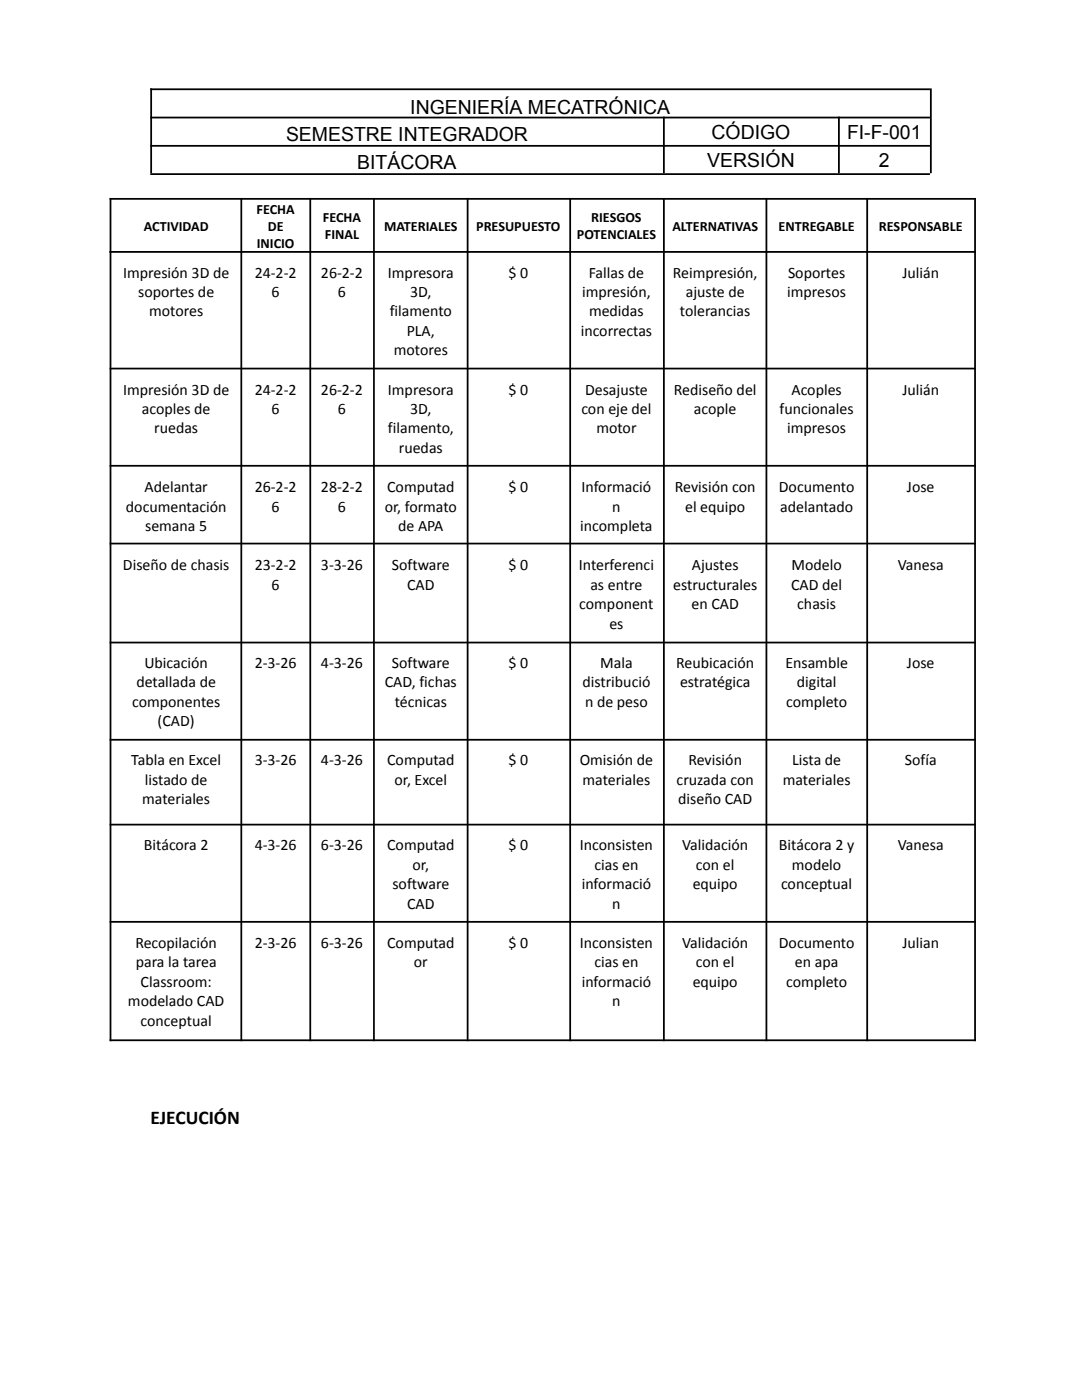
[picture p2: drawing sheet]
<svg xmlns="http://www.w3.org/2000/svg" width="216mm" height="279mm" viewBox="0 0 216 279" stroke-linecap="round" stroke-linejoin="round" font-family="sans-serif">
<defs><g id="words">
<g font-size="3.9">
<text x="81.9" y="22.7">INGENIERÍA MECATRÓNICA</text>
<text x="57.1" y="28.2">SEMESTRE INTEGRADOR</text>
<text x="142" y="27.8">CÓDIGO</text>
<text x="169" y="27.8">FI-F-001</text>
<text x="71.3" y="33.8">BITÁCORA</text>
<text x="141.1" y="33.4">VERSIÓN</text>
<text x="175.4" y="33.4">2</text>
<text x="30" y="224.2">EJECUCIÓN</text>
</g>
<g font-size="3.2">
<text x="24.6" y="55.4">Impresión 3D de</text>
<text x="27.6" y="59.3">soportes de</text>
<text x="50.8" y="55.4">24-2-2</text>
<text x="54.2" y="59.3">6</text>
<text x="64" y="55.4">26-2-2</text>
<text x="67.4" y="59.3">6</text>
<text x="77.4" y="55.4">Impresora</text>
<text x="81.8" y="59.3">3D,</text>
<text x="101.5" y="55.4">$ 0</text>
<text x="116.2" y="59.3">impresión,</text>
<text x="117.5" y="55.4">Fallas de</text>
<text x="134.3" y="55.4">Reimpresión,</text>
<text x="136.9" y="59.3">ajuste de</text>
<text x="157.1" y="59.3">impresos</text>
<text x="157.2" y="55.4">Soportes</text>
<text x="180.1" y="55.4">Julián</text>
<text x="29.8" y="63.2">motores</text>
<text x="77.8" y="63.2">filamento</text>
<text x="117.5" y="63.2">medidas</text>
<text x="135.7" y="63.2">tolerancias</text>
<text x="78.6" y="70.9">motores</text>
<text x="81.2" y="67">PLA,</text>
<text x="115.9" y="67">incorrectas</text>
<text x="24.6" y="78.8">Impresión 3D de</text>
<text x="28.3" y="82.6">acoples de</text>
<text x="50.8" y="78.8">24-2-2</text>
<text x="54.2" y="82.6">6</text>
<text x="64" y="78.8">26-2-2</text>
<text x="67.4" y="82.6">6</text>
<text x="77.4" y="78.8">Impresora</text>
<text x="81.8" y="82.6">3D,</text>
<text x="101.5" y="78.8">$ 0</text>
<text x="116" y="82.6">con eje del</text>
<text x="116.7" y="78.8">Desajuste</text>
<text x="134.5" y="78.8">Rediseño del</text>
<text x="138.5" y="82.6">acople</text>
<text x="155.6" y="82.6">funcionales</text>
<text x="157.9" y="78.8">Acoples</text>
<text x="180.1" y="78.8">Julián</text>
<text x="30.8" y="86.5">ruedas</text>
<text x="77.4" y="86.5">filamento,</text>
<text x="119" y="86.5">motor</text>
<text x="157.1" y="86.5">impresos</text>
<text x="79.6" y="90.4">ruedas</text>
<text x="28.9" y="98.2">Adelantar</text>
<text x="50.8" y="98.2">26-2-2</text>
<text x="64" y="98.2">28-2-2</text>
<text x="77.3" y="98.2">Computad</text>
<text x="101.5" y="98.2">$ 0</text>
<text x="116" y="98.2">Informació</text>
<text x="134.7" y="98.2">Revisión con</text>
<text x="155.4" y="98.2">Documento</text>
<text x="181" y="98.2">Jose</text>
<text x="25.1" y="102.1">documentación</text>
<text x="29" y="106">semana 5</text>
<text x="54.2" y="102.1">6</text>
<text x="67.4" y="102.1">6</text>
<text x="76.8" y="102.1">or, formato</text>
<text x="79.5" y="106">de APA</text>
<text x="115.8" y="106">incompleta</text>
<text x="122.2" y="102.1">n</text>
<text x="136.7" y="102.1">el equipo</text>
<text x="155.7" y="102.1">adelantado</text>
<text x="24.5" y="113.8">Diseño de chasis</text>
<text x="50.8" y="113.8">23-2-2</text>
<text x="64" y="113.8">3-3-26</text>
<text x="78.2" y="113.8">Software</text>
<text x="101.5" y="113.8">$ 0</text>
<text x="115.5" y="113.8">Interferenci</text>
<text x="138.1" y="113.8">Ajustes</text>
<text x="157.9" y="113.8">Modelo</text>
<text x="179.1" y="113.8">Vanesa</text>
<text x="54.2" y="117.7">6</text>
<text x="81.2" y="117.7">CAD</text>
<text x="117.8" y="117.7">as entre</text>
<text x="134.3" y="117.7">estructurales</text>
<text x="157.9" y="117.7">CAD del</text>
<text x="115.6" y="121.6">component</text>
<text x="121.6" y="125.4">es</text>
<text x="138" y="121.6">en CAD</text>
<text x="159.1" y="121.6">chasis</text>
<text x="27.2" y="137.2">detallada de</text>
<text x="28.8" y="133.3">Ubicación</text>
<text x="50.8" y="133.3">2-3-26</text>
<text x="64" y="133.3">4-3-26</text>
<text x="76.8" y="137.2">CAD, fichas</text>
<text x="78.2" y="133.3">Software</text>
<text x="101.5" y="133.3">$ 0</text>
<text x="116.2" y="137.2">distribució</text>
<text x="119.8" y="133.3">Mala</text>
<text x="134.9" y="133.3">Reubicación</text>
<text x="135.7" y="137.2">estratégica</text>
<text x="156.7" y="133.3">Ensamble</text>
<text x="159" y="137.2">digital</text>
<text x="181" y="133.3">Jose</text>
<text x="26.4" y="141">componentes</text>
<text x="78.8" y="141">técnicas</text>
<text x="116.7" y="141">n de peso</text>
<text x="156.9" y="141">completo</text>
<text x="31.5" y="144.9">(CAD)</text>
<text x="26.2" y="152.8">Tabla en Excel</text>
<text x="50.8" y="152.8">3-3-26</text>
<text x="64" y="152.8">4-3-26</text>
<text x="77.3" y="152.8">Computad</text>
<text x="101.5" y="152.8">$ 0</text>
<text x="115.7" y="152.8">Omisión de</text>
<text x="137.4" y="152.8">Revisión</text>
<text x="158.1" y="152.8">Lista de</text>
<text x="180.6" y="152.8">Sofía</text>
<text x="28.4" y="160.5">materiales</text>
<text x="28.9" y="156.6">listado de</text>
<text x="78.7" y="156.6">or, Excel</text>
<text x="116.2" y="156.6">materiales</text>
<text x="135" y="156.6">cruzada con</text>
<text x="135.3" y="160.5">diseño CAD</text>
<text x="156.2" y="156.6">materiales</text>
<text x="28.7" y="169.7">Bitácora 2</text>
<text x="50.8" y="169.7">4-3-26</text>
<text x="64" y="169.7">6-3-26</text>
<text x="77.3" y="169.7">Computad</text>
<text x="82.3" y="173.6">or,</text>
<text x="101.5" y="169.7">$ 0</text>
<text x="115.7" y="169.7">Inconsisten</text>
<text x="118.6" y="173.6">cias en</text>
<text x="136.1" y="169.7">Validación</text>
<text x="138.9" y="173.6">con el</text>
<text x="155.4" y="169.7">Bitácora 2 y</text>
<text x="158" y="173.6">modelo</text>
<text x="179.1" y="169.7">Vanesa</text>
<text x="78.3" y="177.4">software</text>
<text x="116.1" y="177.4">informació</text>
<text x="138.2" y="177.4">equipo</text>
<text x="155.8" y="177.4">conceptual</text>
<text x="81.2" y="181.3">CAD</text>
<text x="122.2" y="181.3">n</text>
<text x="27" y="189.2">Recopilación</text>
<text x="50.8" y="189.2">2-3-26</text>
<text x="64" y="189.2">6-3-26</text>
<text x="77.3" y="189.2">Computad</text>
<text x="101.5" y="189.2">$ 0</text>
<text x="115.7" y="189.2">Inconsisten</text>
<text x="136.1" y="189.2">Validación</text>
<text x="155.4" y="189.2">Documento</text>
<text x="180.1" y="189.2">Julian</text>
<text x="27.1" y="193">para la tarea</text>
<text x="28.1" y="196.9">Classroom:</text>
<text x="82.6" y="193">or</text>
<text x="116.1" y="196.9">informació</text>
<text x="118.6" y="193">cias en</text>
<text x="138.2" y="196.9">equipo</text>
<text x="138.9" y="193">con el</text>
<text x="156.9" y="196.9">completo</text>
<text x="158.6" y="193">en apa</text>
<text x="25.5" y="200.8">modelado CAD</text>
<text x="122.2" y="200.8">n</text>
<text x="28.1" y="204.7">conceptual</text>
</g>
<g font-size="2.8">
<text x="28.7" y="46.1">ACTIVIDAD</text>
<text x="51.2" y="42.6">FECHA</text>
<text x="53.4" y="46.1">DE</text>
<text x="64.4" y="44.3">FECHA</text>
<text x="64.8" y="47.8">FINAL</text>
<text x="76.7" y="46.1">MATERIALES</text>
<text x="95" y="46.1">PRESUPUESTO</text>
<text x="115.1" y="47.8">POTENCIALES</text>
<text x="118" y="44.3">RIESGOS</text>
<text x="134.2" y="46.1">ALTERNATIVAS</text>
<text x="155.4" y="46.1">ENTREGABLE</text>
<text x="175.4" y="46.1">RESPONSABLE</text>
<text x="51.3" y="49.5">INICIO</text>
</g>
</g></defs>
<g fill="none" stroke="#000" stroke-width=".35">
<path d="M30 17.8h155.6M30.2 17.6v17M185.7 17.6v17M21.9 39.7h172.8M22 39.5v168.3M30 23.5h155.6M30 29.1h155.6M30 34.7h155.6M48.2 39.5v168.3M61.9 39.5v168.3M74.6 39.5v168.3M93.3 39.5v168.3"/>
<path d="M113.8 39.5v168.3M132.5 23.3v11.3M132.5 39.5v168.3M152.9 39.5v168.3M167.4 23.3v11.3M173 39.5v168.3M194.6 39.5v168.3M21.9 50.3h172.8M21.9 73.6h172.8M21.9 93h172.8M21.9 108.5h172.8M21.9 128.2h172.8"/>
<path d="M21.9 147.6h172.8M21.9 164.6h172.8M21.9 184h172.8M21.9 207.6h172.8"/>
</g>
<use href="#words"/>
</svg>
